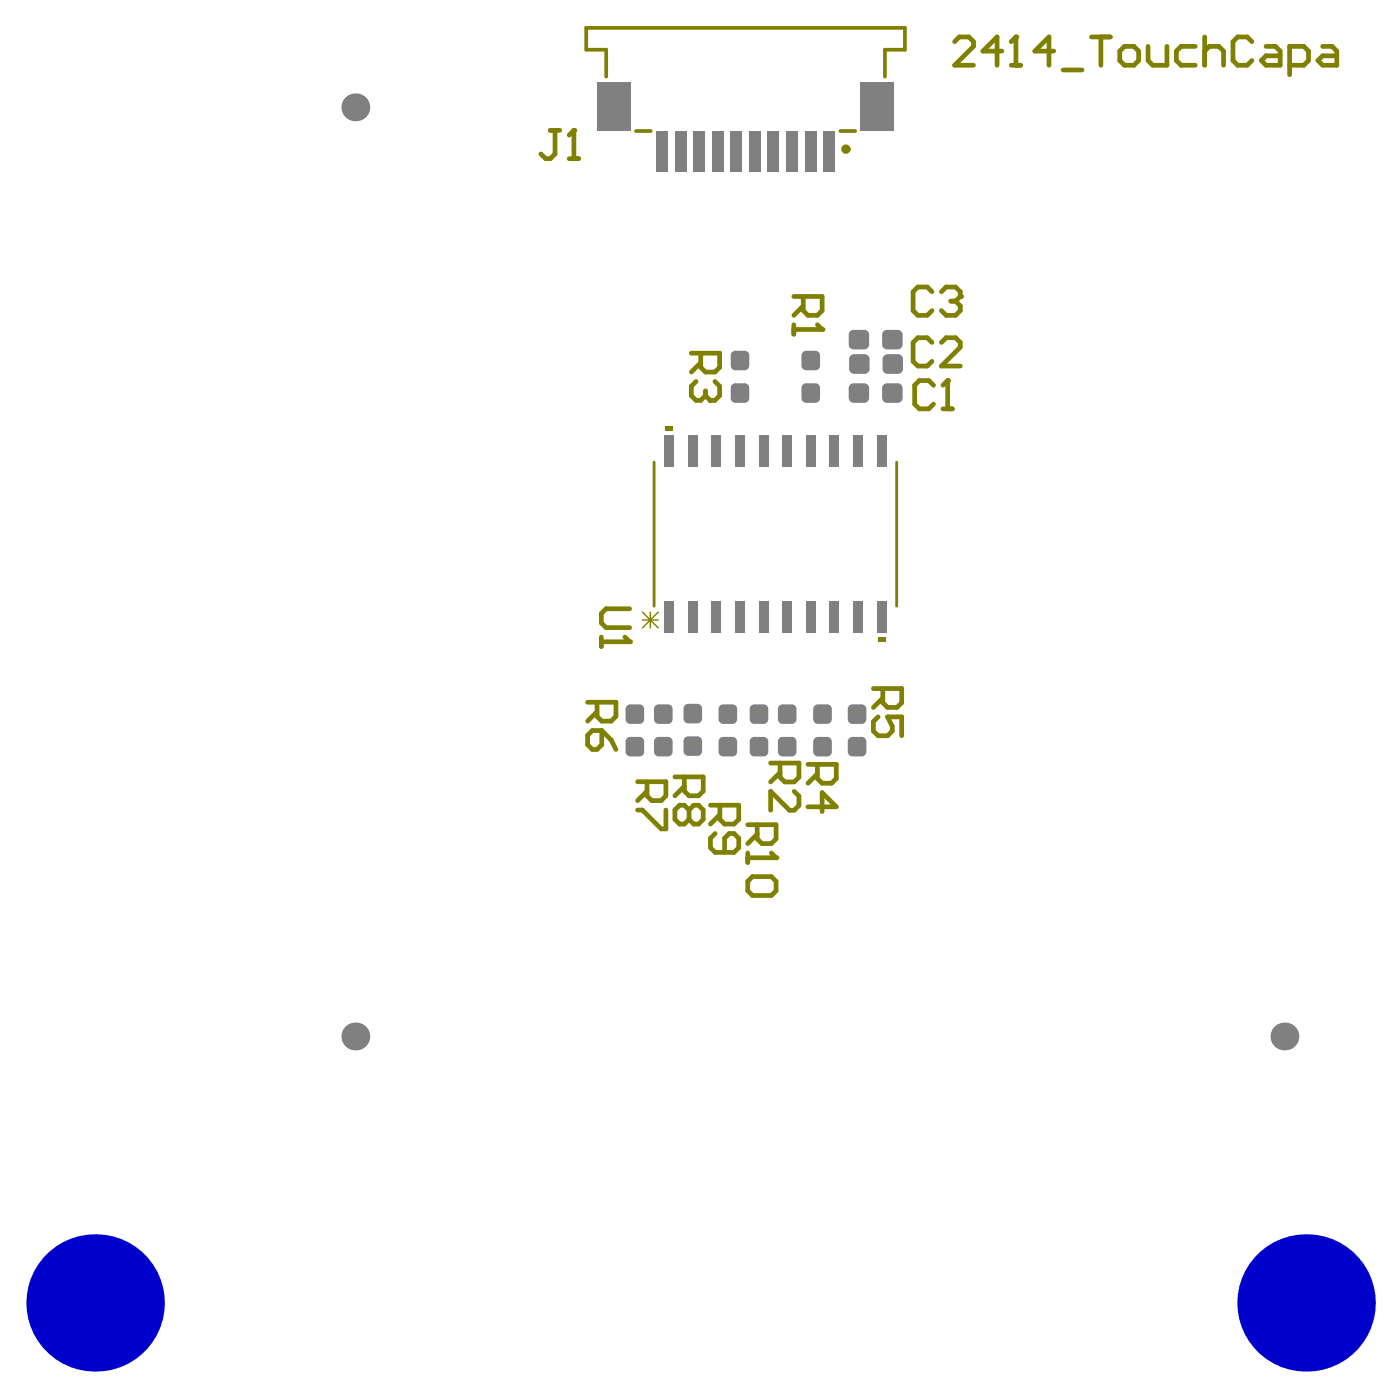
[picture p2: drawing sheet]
<svg xmlns="http://www.w3.org/2000/svg" width="251mm" height="251mm" viewBox="0 0 251 251" stroke-linecap="round" stroke-linejoin="round" font-family="sans-serif">
<g fill="#808000">
<path d="M119.3 76.3h1.2v.9h-1.2z"/>
<path d="M157.3 114.2h1.3v.9h-1.3z"/>
</g>
<path d="M108.6 13.7v-4.8h-3.6v-3.9h57.1v3.9h-3.6v4.8M113.9 23.5h2.7M150.6 23.5h2.6" fill="none" stroke="#808000" stroke-width=".67"/>
<path d="M117.2 82.8v25.8M160.7 82.8v25.8" fill="none" stroke="#808000" stroke-width=".51"/>
<path d="M171 7.5l.9-.9h1.7l.8 .9v.8l-3.4 3.4h3.4M179.5 9.2h-3.4l2.5-2.6v5.1M181.2 11.7h1.7M182 6.6v5.1" fill="none" stroke="#808000" stroke-width=".85"/>
<circle cx="182" cy="6.6" r=".42" fill="#808000"/>
<g fill="none" stroke="#808000" stroke-width=".85">
<path d="M182 6.6l-.8 .9M188.8 9.2h-3.4l2.5-2.6v5.1M190.5 12.5h3.4M195.5 6.6h3.4M197.2 6.6v5.1M200.6 9.2l.9-.9h1.7l.8 .9v1.6l-.8 .9h-1.7l-.9-.9zM205.7 8.3v2.5l.8 .9h2.6v-3.4M214.1 8.3h-2.5l-.8 .9v1.6l.8 .9h2.5M215.8 9.2l.9-.9h1.7l.8 .9v2.5M215.8 6.6v5.1M224.3 7.5l-.9-.9h-1.7l-.8 .9v3.3l.8 .9h1.7l.9-.9M226.8 8.3h1.7l.9 .9v2.5h-2.6l-.8-.9 .8-.8h2.6"/>
<path d="M231 11.7h2.6l.8-.9v-1.6l-.8-.9h-2.6v5.1M237 8.3h1.7l.8 .9v2.5h-2.5l-.9-.9 .9-.8h2.5M167 52.3l-.9-.9h-1.7l-.8 .9v3.4l.8 .8h1.7l.9-.8M168.7 52.3l.8-.9h1.7l.8 .9v.8"/>
</g>
<path d="M115.1 109.7l2.8 2.8M115.1 111.1h2.8M116.5 109.7v2.8M117.9 109.7l-2.8 2.8" fill="none" stroke="#808000" stroke-width=".25"/>
<circle cx="172" cy="53.1" r=".42" fill="#808000"/>
<path d="M142.2 53.1h5.1v2.6l-.9 .8h-1.6l-.9-.8v-2.6M142.2 58.2v1.7M142.2 59h5.1M143.9 54.8l-1.7 1.7M170.4 54h.8M171.2 54l.8 .8v.9l-.8 .8h-1.7l-.8-.8M172 53.1l-.8 .9M144.8 136.9h5v2.6l-.8 .8h-1.7l-.9-.8v-2.6M146.4 138.6l-1.6 1.7M144.8 144.5h5l-2.5-2.5v3.4" fill="none" stroke="#808000" stroke-width=".85"/>
<circle cx="147.3" cy="59" r=".42" fill="#808000"/>
<path d="M146.4 58.2l.9 .8M167 61.4l-.9-.9h-1.7l-.8 .9v3.3l.8 .9h1.7l.9-.9M167.3 69l-.9-.8h-1.7l-.8 .8v3.4l.8 .9h1.7l.9-.9M168.7 61.4l.8-.9h1.7l.8 .9v.8l-3.3 3.4h3.3M168.9 73.3h1.7M169.8 68.2v5.1" fill="none" stroke="#808000" stroke-width=".85"/>
<circle cx="169.8" cy="68.2" r=".42" fill="#808000"/>
<path d="M169.8 68.2l-.9 .8M134 147.8h5v2.5l-.8 .8h-1.7l-.8-.8v-2.5M134 152.8v1.7M134 153.7h5M135.7 149.4l-1.7 1.7" fill="none" stroke="#808000" stroke-width=".85"/>
<circle cx="139" cy="153.7" r=".42" fill="#808000"/>
<g fill="none" stroke="#808000" stroke-width=".85">
<path d="M123.9 63.3h5v2.5l-.8 .9h-1.7l-.9-.9v-2.5M125.5 65l-1.6 1.7M128.1 68.3l.8 .9v1.7l-.8 .8h-.9M105.3 125.8h5v2.6l-.8 .8h-1.7l-.8-.8v-2.6M106.1 130.9h1.7v2.5l-.8 .9h-.9l-.8-.9v-1.7zM107 127.5l-1.7 1.7M107.8 130.9l1.7 1.7 .8 1.7M120.9 139.2h5.1v2.5l-.9 .9h-1.6l-.9-.9v-2.5M156.5 123.4h5v2.5l-.8 .8h-1.7l-.8-.8v-2.5M157.3 128.4l-.8 .9v1.7l.8 .8h1.7l.9-.8v-.9l-.9-1.7h2.5v3.4M158.2 125.1l-1.7 1.6M114.2 140.1h5.1v2.5l-.8 .8h-1.7l-.9-.8v-2.5"/>
<path d="M114.2 145.1h.9l3.4 3.4h.8v-3.4M115.9 141.7l-1.7 1.7M122.6 140.9l-1.7 1.7M123.5 145.1l-.9-.8h-.8l-.9 .8v1.7l.9 .8h.8l.9-.8M123.5 145.1l.8-.8h.8l.9 .8v1.7l-.9 .8h-.8l-.8-.8M123.5 145.1v1.7M127.3 144.3h5.1v2.5l-.9 .8h-1.7l-.8-.8v-2.5M128.1 149.3l-.8 .9v1.7l.8 .8h3.4l.9-.8v-1.7l-.9-.9h-.8l-.9 .9v2.5M129 146l-1.7 1.6M134.8 157.1h3.4l.8 .8v1.7l-.8 .8h-3.4l-.8-.8v-1.7zM138.2 152.8l.8 .9"/>
</g>
<circle cx="127.2" cy="71.7" r=".42" fill="#808000"/>
<path d="M124.7 68.3l-.8 .9v1.7l.8 .8h.8l.9-.8M126.4 70.9l.8 .8M126.4 70v.9M107.7 114.1v1.7M107.7 115h5.1M112.8 109.1h-4.2l-.9 .8v1.7l.9 .8h4.2M138.1 136.7h5v2.5l-.8 .9h-1.7l-.8-.9v-2.5M139.8 138.4l-1.7 1.7M142.3 141.8l.8 .8v1.7l-.8 .9h-.9l-3.3-3.4v3.4" fill="none" stroke="#808000" stroke-width=".85"/>
<circle cx="112.8" cy="115" r=".42" fill="#808000"/>
<path d="M98.6 23.4h1.7M99.4 23.4v4.2l-.8 .8h-.9l-.8-.8M102 28.4h1.7M102.8 23.4v5M112 114.1l.8 .9" fill="none" stroke="#808000" stroke-width=".85"/>
<circle cx="102.8" cy="23.4" r=".42" fill="#808000"/>
<path d="M102.8 23.4l-.8 .8" fill="none" stroke="#808000" stroke-width=".85"/>
<circle cx="151.6" cy="26.7" r=".42" fill="none" stroke="#808000" stroke-width=".83"/>
<g fill="#00c">
<circle cx="17" cy="233.4" r="12.3"/>
<circle cx="234" cy="233.4" r="12.3"/>
</g>
<g fill="#808080">
<path d="M106.9 14.7h6v8.7h-6z" fill-rule="evenodd"/>
<path d="M124.3 23.4h2v7.3h-2z" fill-rule="evenodd"/>
<path d="M134.2 23.4h2v7.3h-2z" fill-rule="evenodd"/>
<path d="M147.6 23.4h2v7.3h-2z" fill-rule="evenodd"/>
<path d="M144.2 23.4h2v7.3h-2z" fill-rule="evenodd"/>
<path d="M140.9 23.4h2v7.3h-2z" fill-rule="evenodd"/>
<path d="M154.2 14.7h6v8.7h-6z" fill-rule="evenodd"/>
<path d="M137.6 23.4h2v7.3h-2z" fill-rule="evenodd"/>
<path d="M130.9 23.4h2v7.3h-2z" fill-rule="evenodd"/>
<path d="M127.6 23.4h2v7.3h-2z" fill-rule="evenodd"/>
<path d="M120.9 23.4h2v7.3h-2z" fill-rule="evenodd"/>
<path d="M117.6 23.4h2v7.3h-2z" fill-rule="evenodd"/>
<path d="M119 78h1.7v5.6h-1.7z" fill-rule="evenodd"/>
<path d="M123.3 78h1.7v5.6h-1.7z" fill-rule="evenodd"/>
<path d="M127.5 78h1.7v5.6h-1.7z" fill-rule="evenodd"/>
<path d="M131.7 78h1.7v5.6h-1.7z" fill-rule="evenodd"/>
<path d="M136 78h1.7v5.6h-1.7z" fill-rule="evenodd"/>
<path d="M140.2 78h1.7v5.6h-1.7z" fill-rule="evenodd"/>
<path d="M144.4 78h1.7v5.6h-1.7z" fill-rule="evenodd"/>
<path d="M148.6 78h1.7v5.6h-1.7z" fill-rule="evenodd"/>
<path d="M152.9 78h1.7v5.6h-1.7z" fill-rule="evenodd"/>
<path d="M157.1 78h1.7v5.6h-1.7z" fill-rule="evenodd"/>
<path d="M157.1 107.8h1.7v5.6h-1.7z" fill-rule="evenodd"/>
<path d="M152.9 107.8h1.7v5.6h-1.7z" fill-rule="evenodd"/>
<path d="M148.6 107.8h1.7v5.6h-1.7z" fill-rule="evenodd"/>
<path d="M144.4 107.8h1.7v5.6h-1.7z" fill-rule="evenodd"/>
<path d="M140.2 107.8h1.7v5.6h-1.7z" fill-rule="evenodd"/>
<path d="M136 107.8h1.7v5.6h-1.7z" fill-rule="evenodd"/>
<path d="M131.7 107.8h1.7v5.6h-1.7z" fill-rule="evenodd"/>
<path d="M127.5 107.8h1.7v5.6h-1.7z" fill-rule="evenodd"/>
<path d="M123.3 107.8h1.7v5.6h-1.7z" fill-rule="evenodd"/>
<path d="M119 107.8h1.7v5.6h-1.7z" fill-rule="evenodd"/>
<path d="M145.7 127l.8-.8h1.7l.8 .8v1.9l-.8 .8h-1.7l-.8-.8z" fill-rule="evenodd"/>
<path d="M145.7 132.9l.8-.9h1.7l.8 .9v1.8l-.8 .8h-1.7l-.8-.8z" fill-rule="evenodd"/>
<path d="M152.9 59.1h1.9l.9 .9v1.7l-.9 .9h-1.9l-.8-.9v-1.7z" fill-rule="evenodd"/>
<path d="M158 60l.9-.9h1.9l.9 .9v1.7l-.9 .9h-1.9l-.9-.9z" fill-rule="evenodd"/>
<path d="M135.2 132h1.6l.8 .9v1.8l-.8 .8h-1.6l-.9-.8v-1.8z" fill-rule="evenodd"/>
<path d="M135.2 126.2h1.6l.8 .8v1.9l-.8 .8h-1.6l-.9-.8v-1.9z" fill-rule="evenodd"/>
<path d="M112.9 132h1.7l.8 .9v1.8l-.8 .8h-1.7l-.8-.8v-1.8z" fill-rule="evenodd"/>
<path d="M112.9 126.2h1.7l.8 .8v1.9l-.8 .8h-1.7l-.8-.8v-1.9z" fill-rule="evenodd"/>
<path d="M128.7 132.9l.9-.9h1.6l.9 .9v1.8l-.9 .8h-1.6l-.9-.8z" fill-rule="evenodd"/>
<path d="M128.7 127l.9-.8h1.6l.9 .8v1.9l-.9 .8h-1.6l-.9-.8z" fill-rule="evenodd"/>
<path d="M140.2 132h1.7l.8 .9v1.8l-.8 .8h-1.7l-.8-.8v-1.8z" fill-rule="evenodd"/>
<path d="M140.2 126.2h1.7l.8 .8v1.9l-.8 .8h-1.7l-.8-.8v-1.9z" fill-rule="evenodd"/>
<path d="M123.3 131.9h1.7l.8 .9v1.8l-.8 .8h-1.7l-.8-.8v-1.8z" fill-rule="evenodd"/>
<path d="M123.3 126.1h1.7l.8 .8v1.9l-.8 .8h-1.7l-.8-.8v-1.9z" fill-rule="evenodd"/>
<path d="M152.7 132h1.7l.8 .9v1.8l-.8 .8h-1.7l-.8-.8v-1.8z" fill-rule="evenodd"/>
<path d="M152.7 126.2h1.7l.8 .8v1.9l-.8 .8h-1.7l-.8-.8v-1.9z" fill-rule="evenodd"/>
<path d="M117.2 132.9l.8-.9h1.7l.8 .9v1.8l-.8 .8h-1.7l-.8-.8z" fill-rule="evenodd"/>
<path d="M117.2 127l.8-.8h1.7l.8 .8v1.9l-.8 .8h-1.7l-.8-.8z" fill-rule="evenodd"/>
<path d="M131.7 62.8h1.7l.8 .9v1.8l-.8 .8h-1.7l-.8-.8v-1.8z" fill-rule="evenodd"/>
<path d="M131.7 68.7h1.7l.8 .8v1.8l-.8 .9h-1.7l-.8-.9v-1.8z" fill-rule="evenodd"/>
<path d="M144.4 62.8h1.7l.8 .9v1.8l-.8 .8h-1.7l-.8-.8v-1.8z" fill-rule="evenodd"/>
<path d="M144.4 68.7h1.7l.8 .8v1.8l-.8 .9h-1.7l-.8-.9v-1.8z" fill-rule="evenodd"/>
<path d="M159 63.5h1.9l.9 .8v1.8l-.9 .9h-1.9l-.9-.9v-1.8z" fill-rule="evenodd"/>
<path d="M152.1 64.3l.9-.8h1.9l.9 .8v1.8l-.9 .9h-1.9l-.9-.9z" fill-rule="evenodd"/>
<path d="M158 69.5l.9-.8h1.9l.9 .8v1.8l-.9 .9h-1.9l-.9-.9z" fill-rule="evenodd"/>
<path d="M152.9 68.7h1.9l.9 .8v1.8l-.9 .9h-1.9l-.8-.9v-1.8z" fill-rule="evenodd"/>
</g>
<g fill="#808080">
<path d="M148.2 126.2a.83 .83 0 0 1 .8 .8h-.8z"/>
<path d="M145.9 126.4l.6-.2v.8h-.8z"/>
<path d="M145.7 128.9h.8v.8a.83 .83 0 0 1-.8-.8z"/>
<path d="M148.2 128.9h.8a.83 .83 0 0 1-.8 .8z"/>
<path d="M148.2 132a.83 .83 0 0 1 .8 .9h-.8z"/>
<path d="M145.9 132.3l.6-.3v.9h-.8z"/>
<path d="M145.7 134.7h.8v.8a.83 .83 0 0 1-.8-.8z"/>
<path d="M148.2 134.7h.8a.83 .83 0 0 1-.8 .8z"/>
<path d="M152.3 59.4l.6-.3v.9h-.8z"/>
<path d="M152.1 61.7h.8v.9a.87 .87 0 0 1-.8-.9z"/>
<path d="M154.8 61.7h.9a.87 .87 0 0 1-.9 .9z"/>
<path d="M154.8 59.1a.87 .87 0 0 1 .9 .9h-.9z"/>
<path d="M158.3 59.4l.6-.3v.9h-.9z"/>
<path d="M158 61.7h.9v.9a.87 .87 0 0 1-.9-.9z"/>
<path d="M160.8 61.7h.9a.87 .87 0 0 1-.9 .9z"/>
<path d="M160.8 59.1a.87 .87 0 0 1 .9 .9h-.9z"/>
<path d="M136.8 132a.83 .83 0 0 1 .8 .9h-.8z"/>
<path d="M134.6 132.3l.6-.3v.9h-.9z"/>
<path d="M134.3 134.7h.9v.8a.83 .83 0 0 1-.9-.8z"/>
<path d="M136.8 134.7h.8a.83 .83 0 0 1-.8 .8z"/>
<path d="M136.8 126.2a.83 .83 0 0 1 .8 .8h-.8z"/>
<path d="M134.6 126.4l.6-.2v.8h-.9z"/>
<path d="M134.3 128.9h.9v.8a.83 .83 0 0 1-.9-.8z"/>
<path d="M136.8 128.9h.8a.83 .83 0 0 1-.8 .8z"/>
<path d="M114.6 132a.83 .83 0 0 1 .8 .9h-.8z"/>
<path d="M112.3 132.3l.6-.3v.9h-.8z"/>
<path d="M112.1 134.7h.8v.8a.83 .83 0 0 1-.8-.8z"/>
<path d="M114.6 134.7h.8a.83 .83 0 0 1-.8 .8z"/>
<path d="M114.6 126.2a.83 .83 0 0 1 .8 .8h-.8z"/>
<path d="M112.3 126.4l.6-.2v.8h-.8z"/>
<path d="M112.1 128.9h.8v.8a.83 .83 0 0 1-.8-.8z"/>
<path d="M114.6 128.9h.8a.83 .83 0 0 1-.8 .8z"/>
<path d="M131.2 132a.83 .83 0 0 1 .9 .9h-.9z"/>
<path d="M129 132.3l.6-.3v.9h-.9z"/>
<path d="M128.7 134.7h.9v.8a.83 .83 0 0 1-.9-.8z"/>
<path d="M131.2 134.7h.9a.83 .83 0 0 1-.9 .8z"/>
<path d="M131.2 126.2a.83 .83 0 0 1 .9 .8h-.9z"/>
<path d="M129 126.4l.6-.2v.8h-.9z"/>
<path d="M128.7 128.9h.9v.8a.83 .83 0 0 1-.9-.8z"/>
<path d="M131.2 128.9h.9a.83 .83 0 0 1-.9 .8z"/>
<path d="M141.9 132a.83 .83 0 0 1 .8 .9h-.8z"/>
<path d="M139.6 132.3l.6-.3v.9h-.8z"/>
<path d="M139.4 134.7h.8v.8a.83 .83 0 0 1-.8-.8z"/>
<path d="M141.9 134.7h.8a.83 .83 0 0 1-.8 .8z"/>
<path d="M141.9 126.2a.83 .83 0 0 1 .8 .8h-.8z"/>
<path d="M139.6 126.4l.6-.2v.8h-.8z"/>
<path d="M139.4 128.9h.8v.8a.83 .83 0 0 1-.8-.8z"/>
<path d="M141.9 128.9h.8a.83 .83 0 0 1-.8 .8z"/>
<path d="M125 131.9a.83 .83 0 0 1 .8 .9h-.8z"/>
<path d="M122.7 132.2l.6-.3v.9h-.8z"/>
<path d="M122.5 134.6h.8v.8a.83 .83 0 0 1-.8-.8z"/>
<path d="M125 134.6h.8a.83 .83 0 0 1-.8 .8z"/>
<path d="M125 126.1a.83 .83 0 0 1 .8 .8h-.8z"/>
<path d="M122.7 126.3l.6-.2v.8h-.8z"/>
<path d="M122.5 128.8h.8v.8a.83 .83 0 0 1-.8-.8z"/>
<path d="M125 128.8h.8a.83 .83 0 0 1-.8 .8z"/>
<path d="M154.4 132a.83 .83 0 0 1 .8 .9h-.8z"/>
<path d="M152.1 132.3l.6-.3v.9h-.8z"/>
<path d="M151.9 134.7h.8v.8a.83 .83 0 0 1-.8-.8z"/>
<path d="M154.4 134.7h.8a.83 .83 0 0 1-.8 .8z"/>
<path d="M154.4 126.2a.83 .83 0 0 1 .8 .8h-.8z"/>
<path d="M152.1 126.4l.6-.2v.8h-.8z"/>
<path d="M151.9 128.9h.8v.8a.83 .83 0 0 1-.8-.8z"/>
<path d="M154.4 128.9h.8a.83 .83 0 0 1-.8 .8z"/>
<path d="M119.7 132a.83 .83 0 0 1 .8 .9h-.8z"/>
<path d="M117.4 132.3l.6-.3v.9h-.8z"/>
<path d="M117.2 134.7h.8v.8a.83 .83 0 0 1-.8-.8z"/>
<path d="M119.7 134.7h.8a.83 .83 0 0 1-.8 .8z"/>
<path d="M119.7 126.2a.83 .83 0 0 1 .8 .8h-.8z"/>
<path d="M117.4 126.4l.6-.2v.8h-.8z"/>
<path d="M117.2 128.9h.8v.8a.83 .83 0 0 1-.8-.8z"/>
<path d="M119.7 128.9h.8a.83 .83 0 0 1-.8 .8z"/>
<path d="M130.9 65.5h.8v.8a.83 .83 0 0 1-.8-.8z"/>
<path d="M133.4 65.5h.8a.83 .83 0 0 1-.8 .8z"/>
<path d="M133.4 62.8a.83 .83 0 0 1 .8 .9h-.8z"/>
<path d="M131.2 63.1l.5-.3v.9h-.8z"/>
<path d="M130.9 71.3h.8v.9a.83 .83 0 0 1-.8-.9z"/>
<path d="M133.4 71.3h.8a.83 .83 0 0 1-.8 .9z"/>
<path d="M133.4 68.7a.83 .83 0 0 1 .8 .8h-.8z"/>
<path d="M131.2 68.9l.5-.2v.8h-.8z"/>
<path d="M143.6 65.5h.8v.8a.83 .83 0 0 1-.8-.8z"/>
<path d="M146.1 65.5h.8a.83 .83 0 0 1-.8 .8z"/>
<path d="M146.1 62.8a.83 .83 0 0 1 .8 .9h-.8z"/>
<path d="M143.8 63.1l.6-.3v.9h-.8z"/>
<path d="M143.6 71.3h.8v.9a.83 .83 0 0 1-.8-.9z"/>
<path d="M146.1 71.3h.8a.83 .83 0 0 1-.8 .9z"/>
<path d="M146.1 68.7a.83 .83 0 0 1 .8 .8h-.8z"/>
<path d="M143.8 68.9l.6-.2v.8h-.8z"/>
<path d="M158.4 63.7l.6-.2v.8h-.9z"/>
<path d="M158.1 66.1h.9v.9a.87 .87 0 0 1-.9-.9z"/>
<path d="M160.9 66.1h.9a.87 .87 0 0 1-.9 .9z"/>
<path d="M160.9 63.5a.87 .87 0 0 1 .9 .8h-.9z"/>
<path d="M152.4 63.7l.6-.2v.8h-.9z"/>
<path d="M152.1 66.1h.9v.9a.87 .87 0 0 1-.9-.9z"/>
<path d="M154.9 66.1h.9a.87 .87 0 0 1-.9 .9z"/>
<path d="M154.9 63.5a.87 .87 0 0 1 .9 .8h-.9z"/>
<path d="M158.3 68.9l.6-.2v.8h-.9z"/>
<path d="M158 71.3h.9v.9a.87 .87 0 0 1-.9-.9z"/>
<path d="M160.8 71.3h.9a.87 .87 0 0 1-.9 .9z"/>
<path d="M160.8 68.7a.87 .87 0 0 1 .9 .8h-.9z"/>
<path d="M152.3 68.9l.6-.2v.8h-.8z"/>
<path d="M152.1 71.3h.8v.9a.87 .87 0 0 1-.8-.9z"/>
<path d="M154.8 71.3h.9a.87 .87 0 0 1-.9 .9z"/>
<path d="M154.8 68.7a.87 .87 0 0 1 .9 .8h-.9z"/>
<circle cx="63.7" cy="19.2" r="2.5"/>
<circle cx="230.1" cy="185.7" r="2.5"/>
<circle cx="63.7" cy="185.7" r="2.5"/>
</g>
</svg>
